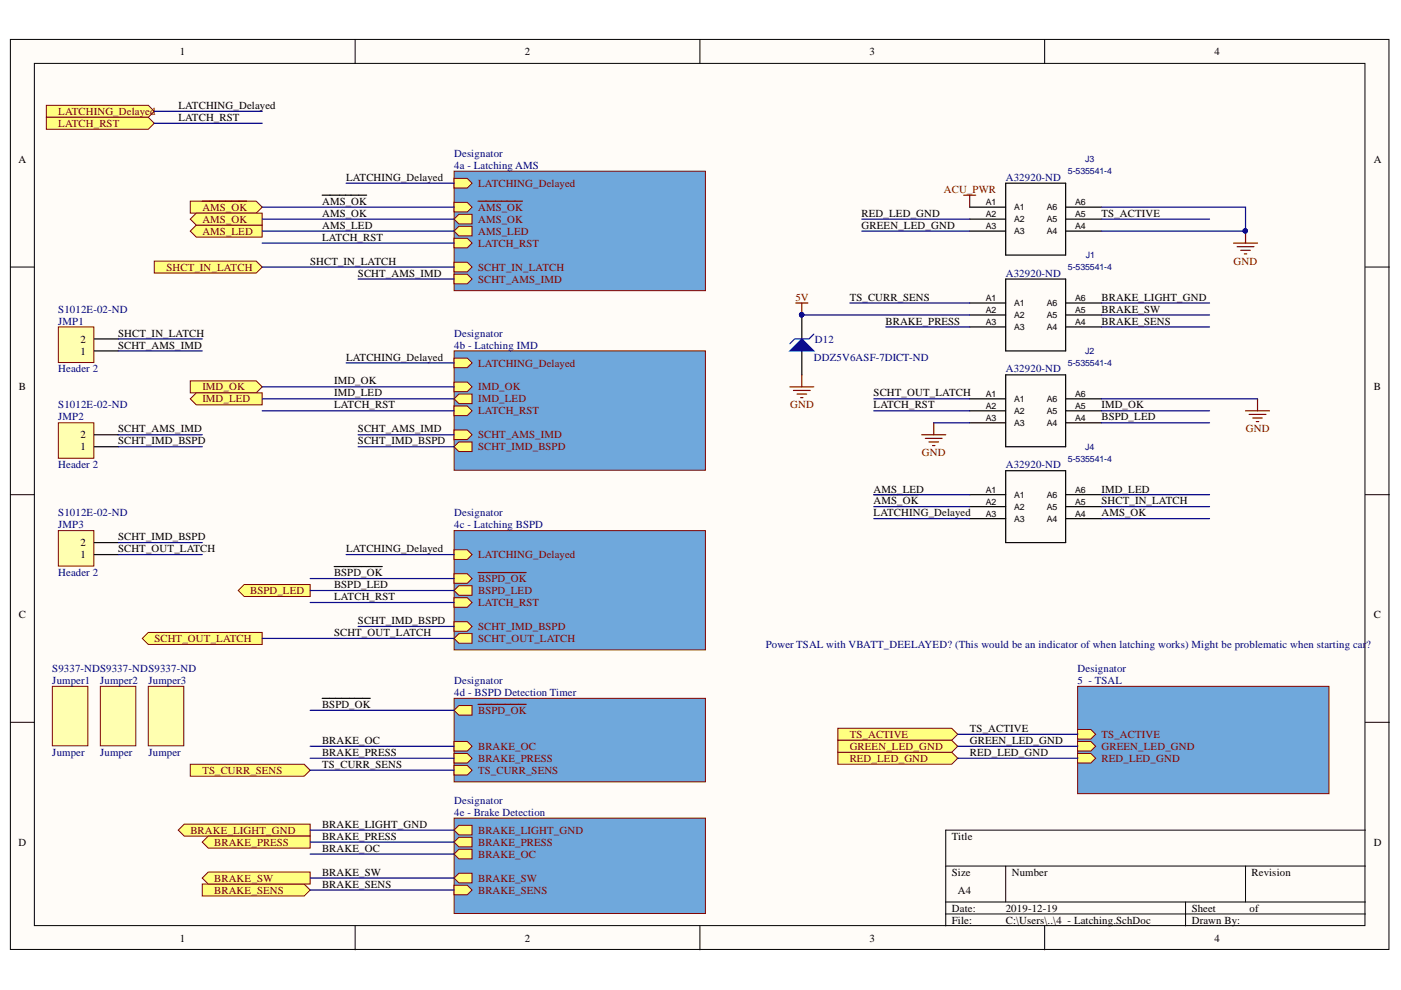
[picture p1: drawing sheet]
<svg xmlns="http://www.w3.org/2000/svg" width="297mm" height="210mm" viewBox="0 0 297 210" stroke-linecap="round" stroke-linejoin="round" font-family="sans-serif">
<defs><g id="words">
<g font-size="2.3">
<text x="38.2" y="11.7">1</text>
<text x="111.3" y="11.7">2</text>
<text x="184.4" y="11.7">3</text>
<text x="257.5" y="11.7">4</text>
<text x="37.8" y="23.1">LATCHING_Delayed</text>
<text x="37.8" y="25.6">LATCH_RST</text>
<text x="3.9" y="34.5">A</text>
<text x="291.2" y="34.5">A</text>
<text x="73.4" y="38.3">LATCHING_Delayed</text>
<text x="68.3" y="43.5">AMS_OK</text>
<text x="68.3" y="46">AMS_OK</text>
<text x="182.7" y="46">RED_LED_GND</text>
<text x="233.5" y="46">TS_ACTIVE</text>
<text x="68.3" y="48.5">AMS_LED</text>
<text x="68.3" y="51.1">LATCH_RST</text>
<text x="182.7" y="48.5">GREEN_LED_GND</text>
<text x="65.7" y="56.1">SHCT_IN_LATCH</text>
<text x="75.9" y="58.7">SCHT_AMS_IMD</text>
<text x="180.1" y="63.8">TS_CURR_SENS</text>
<text x="233.5" y="63.8">BRAKE_LIGHT_GND</text>
<text x="25" y="71.4">SHCT_IN_LATCH</text>
<text x="187.8" y="68.8">BRAKE_PRESS</text>
<text x="233.5" y="66.3">BRAKE_SW</text>
<text x="233.5" y="68.8">BRAKE_SENS</text>
<text x="17.1" y="75.2">1</text>
<text x="17.1" y="72.6">2</text>
<text x="25" y="73.9">SCHT_AMS_IMD</text>
<text x="73.4" y="76.4">LATCHING_Delayed</text>
<text x="4" y="82.8">B</text>
<text x="70.8" y="81.5">IMD_OK</text>
<text x="291.2" y="82.8">B</text>
<text x="70.8" y="86.6">LATCH_RST</text>
<text x="70.8" y="84.1">IMD_LED</text>
<text x="185.2" y="84.1">SCHT_OUT_LATCH</text>
<text x="185.2" y="86.6">LATCH_RST</text>
<text x="233.5" y="89.1">BSPD_LED</text>
<text x="233.5" y="86.6">IMD_OK</text>
<text x="17.1" y="95.5">1</text>
<text x="17.1" y="92.9">2</text>
<text x="25" y="91.7">SCHT_AMS_IMD</text>
<text x="25" y="94.2">SCHT_IMD_BSPD</text>
<text x="75.9" y="94.2">SCHT_IMD_BSPD</text>
<text x="75.9" y="91.7">SCHT_AMS_IMD</text>
<text x="185.2" y="104.4">AMS_LED</text>
<text x="185.2" y="107">AMS_OK</text>
<text x="233.5" y="107">SHCT_IN_LATCH</text>
<text x="233.5" y="104.4">IMD_LED</text>
<text x="185.2" y="109.5">LATCHING_Delayed</text>
<text x="233.5" y="109.5">AMS_OK</text>
<text x="17.1" y="118.4">1</text>
<text x="17.1" y="115.8">2</text>
<text x="25" y="114.6">SCHT_IMD_BSPD</text>
<text x="25" y="117.1">SCHT_OUT_LATCH</text>
<text x="73.4" y="117.1">LATCHING_Delayed</text>
<text x="70.8" y="122.2">BSPD_OK</text>
<text x="70.8" y="124.7">BSPD_LED</text>
<text x="4" y="131.1">C</text>
<text x="70.8" y="127.3">LATCH_RST</text>
<text x="291.2" y="131.1">C</text>
<text x="70.8" y="134.9">SCHT_OUT_LATCH</text>
<text x="75.9" y="132.3">SCHT_IMD_BSPD</text>
<text x="68.3" y="150.1">BSPD_OK</text>
<text x="205.6" y="155.2">TS_ACTIVE</text>
<text x="68.3" y="157.7">BRAKE_OC</text>
<text x="68.3" y="160.2">BRAKE_PRESS</text>
<text x="205.6" y="157.7">GREEN_LED_GND</text>
<text x="205.6" y="160.2">RED_LED_GND</text>
<text x="68.3" y="162.8">TS_CURR_SENS</text>
<text x="3.9" y="179.3">D</text>
<text x="68.3" y="175.5">BRAKE_LIGHT_GND</text>
<text x="68.3" y="178.1">BRAKE_PRESS</text>
<text x="201.8" y="178.1">Title</text>
<text x="291.2" y="179.3">D</text>
<text x="68.3" y="180.6">BRAKE_OC</text>
<text x="68.3" y="185.7">BRAKE_SW</text>
<text x="201.8" y="185.7">Size</text>
<text x="214.5" y="185.7">Number</text>
<text x="265.4" y="185.7">Revision</text>
<text x="68.3" y="188.2">BRAKE_SENS</text>
<text x="203.1" y="189.5">A4</text>
<text x="201.8" y="193.3">Date:</text>
<text x="201.8" y="195.8">File:</text>
<text x="213.2" y="193.3">2019-12-19</text>
<text x="213.2" y="195.8">C:\Users\..\4 - Latching.SchDoc</text>
<text x="252.7" y="193.3">Sheet</text>
<text x="252.7" y="195.8">Drawn By:</text>
<text x="265" y="193.3">of</text>
<text x="38.2" y="199.6">1</text>
<text x="111.3" y="199.6">2</text>
<text x="184.4" y="199.6">3</text>
<text x="257.5" y="199.6">4</text>
</g>
<g font-size="2.3" fill="#800000">
<text x="12.4" y="24.4">LATCHING_Delayed</text>
<text x="12.4" y="26.9">LATCH_RST</text>
<text x="101.4" y="39.6">LATCHING_Delayed</text>
<text x="200.1" y="40.8">ACU_PWR</text>
<text x="42.9" y="44.7">AMS_OK</text>
<text x="42.9" y="47.3">AMS_OK</text>
<text x="101.4" y="44.7">AMS_OK</text>
<text x="101.4" y="47.3">AMS_OK</text>
<text x="42.9" y="49.8">AMS_LED</text>
<text x="101.4" y="49.8">AMS_LED</text>
<text x="101.4" y="52.3">LATCH_RST</text>
<text x="35.3" y="57.4">SHCT_IN_LATCH</text>
<text x="101.4" y="57.4">SCHT_IN_LATCH</text>
<text x="101.4" y="60">SCHT_AMS_IMD</text>
<text x="261.5" y="56.1">GND</text>
<text x="168.6" y="63.8">5V</text>
<text x="101.4" y="77.7">LATCHING_Delayed</text>
<text x="42.9" y="82.8">IMD_OK</text>
<text x="101.4" y="82.8">IMD_OK</text>
<text x="42.9" y="85.3">IMD_LED</text>
<text x="101.4" y="85.3">IMD_LED</text>
<text x="101.4" y="87.9">LATCH_RST</text>
<text x="167.5" y="86.6">GND</text>
<text x="101.4" y="92.9">SCHT_AMS_IMD</text>
<text x="101.4" y="95.5">SCHT_IMD_BSPD</text>
<text x="264.2" y="91.7">GND</text>
<text x="195.5" y="96.7">GND</text>
<text x="101.4" y="118.4">LATCHING_Delayed</text>
<text x="53.1" y="126">BSPD_LED</text>
<text x="101.4" y="126">BSPD_LED</text>
<text x="101.4" y="123.5">BSPD_OK</text>
<text x="101.4" y="128.5">LATCH_RST</text>
<text x="32.7" y="136.1">SCHT_OUT_LATCH</text>
<text x="101.4" y="133.6">SCHT_IMD_BSPD</text>
<text x="101.4" y="136.1">SCHT_OUT_LATCH</text>
<text x="101.4" y="151.4">BSPD_OK</text>
<text x="101.4" y="161.5">BRAKE_PRESS</text>
<text x="101.4" y="159">BRAKE_OC</text>
<text x="180.1" y="156.4">TS_ACTIVE</text>
<text x="180.1" y="161.5">RED_LED_GND</text>
<text x="180.1" y="159">GREEN_LED_GND</text>
<text x="233.5" y="156.4">TS_ACTIVE</text>
<text x="233.5" y="159">GREEN_LED_GND</text>
<text x="233.5" y="161.5">RED_LED_GND</text>
<text x="42.9" y="164.1">TS_CURR_SENS</text>
<text x="101.4" y="164.1">TS_CURR_SENS</text>
<text x="40.4" y="176.8">BRAKE_LIGHT_GND</text>
<text x="45.4" y="179.3">BRAKE_PRESS</text>
<text x="101.4" y="176.8">BRAKE_LIGHT_GND</text>
<text x="101.4" y="179.3">BRAKE_PRESS</text>
<text x="101.4" y="181.9">BRAKE_OC</text>
<text x="45.4" y="189.5">BRAKE_SENS</text>
<text x="45.4" y="186.9">BRAKE_SW</text>
<text x="101.4" y="189.5">BRAKE_SENS</text>
<text x="101.4" y="186.9">BRAKE_SW</text>
</g>
<g font-size="2.3" fill="#000080">
<text x="96.3" y="33.2">Designator</text>
<text x="96.3" y="35.8">4a - Latching AMS</text>
<text x="213.2" y="38.3">A32920-ND</text>
<text x="213.2" y="58.7">A32920-ND</text>
<text x="12.4" y="66.3">S1012E-02-ND</text>
<text x="12.4" y="68.8">JMP1</text>
<text x="96.3" y="71.4">Designator</text>
<text x="96.3" y="73.9">4b - Latching IMD</text>
<text x="172.5" y="76.4">DDZ5V6ASF-7DICT-ND</text>
<text x="172.8" y="72.6">D12</text>
<text x="12.4" y="79">Header 2</text>
<text x="213.2" y="79">A32920-ND</text>
<text x="12.4" y="86.6">S1012E-02-ND</text>
<text x="12.4" y="89.1">JMP2</text>
<text x="12.4" y="99.3">Header 2</text>
<text x="213.2" y="99.3">A32920-ND</text>
<text x="12.4" y="109.5">S1012E-02-ND</text>
<text x="12.4" y="112">JMP3</text>
<text x="96.3" y="109.5">Designator</text>
<text x="96.3" y="112">4c - Latching BSPD</text>
<text x="12.4" y="122.2">Header 2</text>
<text x="162.4" y="137.4">Power TSAL with VBATT_DEELAYED? (This would be an indicator of when latching works) Might be problematic when starting car?</text>
<text x="11.1" y="142.5">S9337-NDS9337-NDS9337-ND</text>
<text x="228.5" y="142.5">Designator</text>
<text x="11.1" y="145">Jumper1</text>
<text x="21.2" y="145">Jumper2</text>
<text x="31.5" y="145">Jumper3</text>
<text x="96.3" y="145">Designator</text>
<text x="96.3" y="147.5">4d - BSPD Detection Timer</text>
<text x="228.5" y="145">5 - TSAL</text>
<text x="11.1" y="160.2">Jumper</text>
<text x="21.2" y="160.2">Jumper</text>
<text x="31.5" y="160.2">Jumper</text>
<text x="96.3" y="170.5">Designator</text>
<text x="96.3" y="173">4e - Brake Detection</text>
</g>
<g font-size="1.9" fill="#000080">
<text x="230.1" y="34.4">J3</text>
<text x="226.4" y="37">5-535541-4</text>
<text x="226.4" y="57.2">5-535541-4</text>
<text x="230.2" y="54.7">J1</text>
<text x="226.4" y="77.5">5-535541-4</text>
<text x="230.1" y="75">J2</text>
<text x="230.1" y="95.4">J4</text>
<text x="226.4" y="97.9">5-535541-4</text>
</g>
<g font-size="1.9">
<text x="209" y="46.1">A2</text>
<text x="209" y="43.6">A1</text>
<text x="215" y="47.1">A2</text>
<text x="215" y="44.6">A1</text>
<text x="221.9" y="44.6">A6</text>
<text x="221.9" y="47.1">A5</text>
<text x="228" y="43.6">A6</text>
<text x="228" y="46.1">A5</text>
<text x="209" y="48.6">A3</text>
<text x="215" y="49.6">A3</text>
<text x="221.9" y="49.6">A4</text>
<text x="228" y="48.6">A4</text>
<text x="209" y="63.8">A1</text>
<text x="215" y="64.9">A1</text>
<text x="221.9" y="64.9">A6</text>
<text x="228" y="63.8">A6</text>
<text x="209" y="68.9">A3</text>
<text x="209" y="66.4">A2</text>
<text x="215" y="69.9">A3</text>
<text x="215" y="67.4">A2</text>
<text x="221.9" y="67.4">A5</text>
<text x="221.9" y="69.9">A4</text>
<text x="228" y="66.4">A5</text>
<text x="228" y="68.9">A4</text>
<text x="209" y="89.3">A3</text>
<text x="209" y="86.8">A2</text>
<text x="209" y="84.1">A1</text>
<text x="215" y="87.8">A2</text>
<text x="215" y="85.2">A1</text>
<text x="221.9" y="85.2">A6</text>
<text x="221.9" y="87.8">A5</text>
<text x="228" y="84.1">A6</text>
<text x="228" y="86.8">A5</text>
<text x="228" y="89.3">A4</text>
<text x="215" y="90.3">A3</text>
<text x="221.9" y="90.3">A4</text>
<text x="209" y="107">A2</text>
<text x="209" y="104.5">A1</text>
<text x="215" y="105.5">A1</text>
<text x="221.9" y="105.5">A6</text>
<text x="228" y="104.5">A6</text>
<text x="228" y="107">A5</text>
<text x="209" y="109.6">A3</text>
<text x="215" y="110.6">A3</text>
<text x="215" y="108.1">A2</text>
<text x="221.9" y="108.1">A5</text>
<text x="221.9" y="110.6">A4</text>
<text x="228" y="109.6">A4</text>
</g>
</g></defs>
<g fill="#fffcf8" stroke="#000" stroke-width=".21">
<path d="M2.2 8.4h292.3v192.9h-292.3z"/>
<path d="M7.3 13.4h282.1v182.9h-282.1z"/>
</g>
<g fill="none" stroke="#000" stroke-width=".21">
<path d="M75.3 8.4v5M148.4 8.4v5M221.5 8.4v5M2.2 56.6h5.1M289.5 56.6h5.1M2.2 104.9h5.1M289.5 104.9h5.1M2.2 153.1h5.1M289.5 153.1h5.1M289.5 176h-89v20.3M75.3 196.3v5.1M148.4 196.3v5.1"/>
<path d="M200.5 183.6h89M200.5 191.2h89M200.5 193.8h89M213.2 183.6v7.6M221.5 196.3v5.1M251.4 191.2v5.1M264.1 183.6v7.6"/>
</g>
<g fill="#ffff80" stroke="#800000" stroke-width=".21">
<path d="M40.3 49l1.3-1.3h14v2.6h-14z" fill-rule="evenodd"/>
<path d="M9.8 22.3h21.6l1.3 1.3-1.3 1.3h-21.6z" fill-rule="evenodd"/>
<path d="M32.7 55.4h21.6l1.3 1.2-1.3 1.3h-21.6z" fill-rule="evenodd"/>
<path d="M30.2 135.4l1.2-1.3h24.2v2.5h-24.2z" fill-rule="evenodd"/>
</g>
<path d="M96.3 74.4h53.3v25.3h-53.3z" fill="#6fa8dc" stroke="#800000" stroke-width=".21"/>
<path d="M96.3 75.9h2.8l1 1-1 1.1h-2.8z" fill-rule="evenodd" fill="#ffff80"/>
<path d="M96.3 75.9h2.8l1 1-1 1.1h-2.8z" fill="none" stroke="#800000" stroke-width=".21"/>
<path d="M96.3 84.6l1-1.1h2.8v2.1h-2.8z" fill-rule="evenodd" fill="#ffff80"/>
<path d="M96.3 84.6l1-1.1h2.8v2.1h-2.8z" fill="none" stroke="#800000" stroke-width=".21"/>
<path d="M96.3 86.1h2.8l1 1-1 1h-2.8z" fill-rule="evenodd" fill="#ffff80"/>
<path d="M96.3 86.1h2.8l1 1-1 1h-2.8z" fill="none" stroke="#800000" stroke-width=".21"/>
<path d="M96.3 91.2h2.8l1 1-1 1h-2.8z" fill-rule="evenodd" fill="#ffff80"/>
<path d="M96.3 91.2h2.8l1 1-1 1h-2.8z" fill="none" stroke="#800000" stroke-width=".21"/>
<path d="M96.3 94.7l1-1h2.8v2h-2.8z" fill-rule="evenodd" fill="#ffff80"/>
<path d="M96.3 94.7l1-1h2.8v2h-2.8z" fill="none" stroke="#800000" stroke-width=".21"/>
<path d="M96.3 81h2.8l1 1-1 1h-2.8z" fill-rule="evenodd" fill="#ffff80"/>
<path d="M96.3 81h2.8l1 1-1 1h-2.8z" fill="none" stroke="#800000" stroke-width=".21"/>
<path d="M96.3 112.5h53.3v25.3h-53.3z" fill="#6fa8dc" stroke="#800000" stroke-width=".21"/>
<path d="M96.3 116.6h2.8l1 1-1 1h-2.8z" fill-rule="evenodd" fill="#ffff80"/>
<path d="M96.3 116.6h2.8l1 1-1 1h-2.8z" fill="none" stroke="#800000" stroke-width=".21"/>
<path d="M96.3 125.2l1-1h2.8v2h-2.8z" fill-rule="evenodd" fill="#ffff80"/>
<path d="M96.3 125.2l1-1h2.8v2h-2.8z" fill="none" stroke="#800000" stroke-width=".21"/>
<path d="M96.3 126.7h2.8l1 1-1 1.1h-2.8z" fill-rule="evenodd" fill="#ffff80"/>
<path d="M96.3 126.7h2.8l1 1-1 1.1h-2.8z" fill="none" stroke="#800000" stroke-width=".21"/>
<path d="M96.3 131.8h2.8l1 1-1 1h-2.8z" fill-rule="evenodd" fill="#ffff80"/>
<path d="M96.3 131.8h2.8l1 1-1 1h-2.8z" fill="none" stroke="#800000" stroke-width=".21"/>
<path d="M96.3 135.4l1-1.1h2.8v2.1h-2.8z" fill-rule="evenodd" fill="#ffff80"/>
<path d="M96.3 135.4l1-1.1h2.8v2.1h-2.8z" fill="none" stroke="#800000" stroke-width=".21"/>
<path d="M96.3 121.6h2.8l1 1.1-1 1h-2.8z" fill-rule="evenodd" fill="#ffff80"/>
<path d="M96.3 121.6h2.8l1 1.1-1 1h-2.8z" fill="none" stroke="#800000" stroke-width=".21"/>
<path d="M101.4 121.4h10.2" fill="none" stroke="#800000" stroke-width=".25"/>
<g fill="#ffff80" stroke="#800000" stroke-width=".21">
<path d="M40.3 80.8h14l1.3 1.2-1.3 1.3h-14z" fill-rule="evenodd"/>
<path d="M40.3 42.7h14l1.3 1.2-1.3 1.3h-14z" fill-rule="evenodd"/>
</g>
<path d="M42.9 42.7h9.4" fill="none" stroke="#800000" stroke-width=".25"/>
<path d="M68.3 41.4h9.4M70.8 120.1h10.2" fill="none" stroke="#000" stroke-width=".25"/>
<path d="M96.3 36.3h53.3v25.3h-53.3z" fill="#6fa8dc" stroke="#800000" stroke-width=".21"/>
<path d="M96.3 37.8h2.8l1 1-1 1.1h-2.8z" fill-rule="evenodd" fill="#ffff80"/>
<path d="M96.3 37.8h2.8l1 1-1 1.1h-2.8z" fill="none" stroke="#800000" stroke-width=".21"/>
<path d="M96.3 42.9h2.8l1 1-1 1h-2.8z" fill-rule="evenodd" fill="#ffff80"/>
<path d="M96.3 42.9h2.8l1 1-1 1h-2.8z" fill="none" stroke="#800000" stroke-width=".21"/>
<path d="M101.4 42.7h9.4" fill="none" stroke="#800000" stroke-width=".25"/>
<path d="M96.3 49l1-1h2.8v2h-2.8z" fill-rule="evenodd" fill="#ffff80"/>
<path d="M96.3 49l1-1h2.8v2h-2.8z" fill="none" stroke="#800000" stroke-width=".21"/>
<path d="M96.3 50.5h2.8l1 1-1 1.1h-2.8z" fill-rule="evenodd" fill="#ffff80"/>
<path d="M96.3 50.5h2.8l1 1-1 1.1h-2.8z" fill="none" stroke="#800000" stroke-width=".21"/>
<path d="M96.3 55.6h2.8l1 1-1 1h-2.8z" fill-rule="evenodd" fill="#ffff80"/>
<path d="M96.3 55.6h2.8l1 1-1 1h-2.8z" fill="none" stroke="#800000" stroke-width=".21"/>
<path d="M96.3 58.1h2.8l1 1.1-1 1h-2.8z" fill-rule="evenodd" fill="#ffff80"/>
<path d="M96.3 58.1h2.8l1 1.1-1 1h-2.8z" fill="none" stroke="#800000" stroke-width=".21"/>
<path d="M96.3 46.5l1-1.1h2.8v2.1h-2.8z" fill-rule="evenodd" fill="#ffff80"/>
<path d="M96.3 46.5l1-1.1h2.8v2.1h-2.8z" fill="none" stroke="#800000" stroke-width=".21"/>
<g fill="#ffff80" stroke="#800000" stroke-width=".21">
<path d="M9.8 24.9h21.6l1.3 1.2-1.3 1.3h-21.6z" fill-rule="evenodd"/>
<path d="M40.3 84.6l1.3-1.3h14v2.5h-14z" fill-rule="evenodd"/>
</g>
<path d="M228.5 145.5h53.3v22.8h-53.3z" fill="#6fa8dc" stroke="#800000" stroke-width=".21"/>
<path d="M228.5 154.7h2.8l1 1-1 1h-2.8z" fill-rule="evenodd" fill="#ffff80"/>
<path d="M228.5 154.7h2.8l1 1-1 1h-2.8z" fill="none" stroke="#800000" stroke-width=".21"/>
<path d="M228.5 157.2h2.8l1 1-1 1h-2.8z" fill-rule="evenodd" fill="#ffff80"/>
<path d="M228.5 157.2h2.8l1 1-1 1h-2.8z" fill="none" stroke="#800000" stroke-width=".21"/>
<path d="M228.5 159.7h2.8l1 1.1-1 1h-2.8z" fill-rule="evenodd" fill="#ffff80"/>
<path d="M228.5 159.7h2.8l1 1.1-1 1h-2.8z" fill="none" stroke="#800000" stroke-width=".21"/>
<g fill="#ffff80" stroke="#800000" stroke-width=".21">
<path d="M177.6 154.4h24.2l1.3 1.3-1.3 1.3h-24.2z" fill-rule="evenodd"/>
<path d="M177.6 159.5h24.2l1.3 1.3-1.3 1.2h-24.2z" fill-rule="evenodd"/>
<path d="M177.6 157h24.2l1.3 1.2-1.3 1.3h-24.2z" fill-rule="evenodd"/>
</g>
<path d="M204.3 41.4h2.6M205.6 41.4v2.5" fill="none" stroke="#800000" stroke-width=".25"/>
<path d="M96.3 148.1h53.3v17.7h-53.3z" fill="#6fa8dc" stroke="#800000" stroke-width=".21"/>
<path d="M96.3 150.6l1-1h2.8v2h-2.8z" fill-rule="evenodd" fill="#ffff80"/>
<path d="M96.3 150.6l1-1h2.8v2h-2.8z" fill="none" stroke="#800000" stroke-width=".21"/>
<path d="M101.4 149.3h10.2" fill="none" stroke="#800000" stroke-width=".25"/>
<path d="M96.3 162.3h2.8l1 1-1 1h-2.8z" fill-rule="evenodd" fill="#ffff80"/>
<path d="M96.3 162.3h2.8l1 1-1 1h-2.8z" fill="none" stroke="#800000" stroke-width=".21"/>
<path d="M96.3 159.7h2.8l1 1.1-1 1h-2.8z" fill-rule="evenodd" fill="#ffff80"/>
<path d="M96.3 159.7h2.8l1 1.1-1 1h-2.8z" fill="none" stroke="#800000" stroke-width=".21"/>
<path d="M96.3 157.2h2.8l1 1-1 1h-2.8z" fill-rule="evenodd" fill="#ffff80"/>
<path d="M96.3 157.2h2.8l1 1-1 1h-2.8z" fill="none" stroke="#800000" stroke-width=".21"/>
<g fill="none" stroke="#000" stroke-width=".25">
<path d="M213.2 59.2h12.7v15.2h-12.7zM205.6 64.2h7.6M205.6 66.8h7.6M205.6 69.3h7.6M225.9 64.2h7.7M225.9 66.8h7.7M225.9 69.3h7.7M213.2 99.8h12.7v15.2h-12.7zM185.3 104.9h9.4M205.6 104.9h7.6M205.6 107.4h7.6M205.6 110h7.6"/>
<path d="M225.9 104.9h7.7M225.9 107.4h7.7M225.9 110h7.7M68.3 148.1h10.2"/>
</g>
<g fill="#ffff80" stroke="#800000" stroke-width=".21">
<path d="M40.3 46.5l1.3-1.3h14v2.5h-14z" fill-rule="evenodd"/>
<path d="M50.5 125.2l1.3-1.3h14v2.6h-14z" fill-rule="evenodd"/>
<path d="M40.3 162h24.2l1.3 1.3-1.3 1.3h-24.2z" fill-rule="evenodd"/>
</g>
<path d="M12.4 69.3h7.5v7.6h-7.5z" fill="#ffffb0" stroke="#800000" stroke-width=".21"/>
<path d="M20 74.4h5.1M20 71.9h5.1" fill="none" stroke="#000" stroke-width=".25"/>
<path d="M12.4 89.6h7.5v7.6h-7.5z" fill="#ffffb0" stroke="#800000" stroke-width=".21"/>
<path d="M20 94.7h5.1M20 92.2h5.1" fill="none" stroke="#000" stroke-width=".25"/>
<path d="M12.4 112.5h7.5v7.5h-7.5z" fill="#ffffb0" stroke="#800000" stroke-width=".21"/>
<g fill="none" stroke="#000" stroke-width=".25">
<path d="M213.2 38.8h12.7v15.3h-12.7zM205.6 43.9h7.6M205.6 46.5h7.6M205.6 49h7.6M225.9 43.9h7.7M225.9 46.5h7.7M225.9 49h7.7M213.2 79.5h12.7v15.2h-12.7zM205.6 84.6h7.6M205.6 87.1h7.6M205.6 89.6h7.6M225.9 84.6h7.7"/>
<path d="M225.9 87.1h7.7M225.9 89.6h7.7M20 117.6h5.1M20 115h5.1"/>
</g>
<g fill="none" stroke="#800000" stroke-width=".25">
<path d="M261.5 51.5h5.1M262.3 52.3h3.6M263.1 53.1h2M263.8 53.8h.5M264.1 49v2.5M195.4 92.2h5.1M196.2 92.9h3.6M197 93.7h2M197.7 94.5h.5M198 89.6v2.6M264.1 87.1h5.1M264.8 87.9h3.6"/>
<path d="M265.6 88.6h2M266.4 89.4h.5M266.6 84.6v2.5"/>
</g>
<circle cx="264" cy="49" r=".46" fill="#000080" stroke="#000080" stroke-width=".21"/>
<g fill="#ffffb0" stroke="#800000" stroke-width=".21">
<path d="M11.1 145.5h7.5v12.6h-7.5z"/>
<path d="M21.3 145.5h7.5v12.6h-7.5z"/>
<path d="M31.4 145.5h7.6v12.6h-7.6z"/>
</g>
<path d="M96.3 173.5h53.3v20.2h-53.3z" fill="#6fa8dc" stroke="#800000" stroke-width=".21"/>
<path d="M96.3 176l1-1h2.8v2h-2.8z" fill-rule="evenodd" fill="#ffff80"/>
<path d="M96.3 176l1-1h2.8v2h-2.8z" fill="none" stroke="#800000" stroke-width=".21"/>
<path d="M96.3 178.5l1-1h2.8v2.1h-2.8z" fill-rule="evenodd" fill="#ffff80"/>
<path d="M96.3 178.5l1-1h2.8v2.1h-2.8z" fill="none" stroke="#800000" stroke-width=".21"/>
<path d="M96.3 187.7h2.8l1 1-1 1h-2.8z" fill-rule="evenodd" fill="#ffff80"/>
<path d="M96.3 187.7h2.8l1 1-1 1h-2.8z" fill="none" stroke="#800000" stroke-width=".21"/>
<path d="M96.3 181.1l1-1h2.8v2h-2.8z" fill-rule="evenodd" fill="#ffff80"/>
<path d="M96.3 181.1l1-1h2.8v2h-2.8z" fill="none" stroke="#800000" stroke-width=".21"/>
<path d="M96.3 186.2l1-1h2.8v2h-2.8z" fill-rule="evenodd" fill="#ffff80"/>
<path d="M96.3 186.2l1-1h2.8v2h-2.8z" fill="none" stroke="#800000" stroke-width=".21"/>
<g fill="#ffff80" stroke="#800000" stroke-width=".21">
<path d="M37.8 176l1.3-1.3h26.7v2.6h-26.7z" fill-rule="evenodd"/>
<path d="M42.9 178.5l1.3-1.2h21.6v2.5h-21.6z" fill-rule="evenodd"/>
<path d="M42.9 187.4h21.6l1.3 1.3-1.3 1.3h-21.6z" fill-rule="evenodd"/>
</g>
<g fill="none" stroke="#000080" stroke-width=".25">
<path d="M32.7 23.6h22.9M32.7 26.1h22.9M73.4 38.8h22.9M55.6 56.6h40.7M55.6 49h40.7M55.6 51.5h40.7M55.6 43.9h40.7M55.6 46.5h40.7M75.9 59.2h20.4M182.7 49h22.9M182.7 46.5h22.9M233.6 43.9h30.5v5.1h-30.5"/>
<path d="M233.6 46.5h22.8M25.1 71.9h17.8M25.1 74.4h17.8M73.4 76.9h22.9M180.2 64.2h25.4M187.8 69.3h17.8M233.6 66.8h22.8M233.6 64.2h22.8M233.6 69.3h22.8M25.1 94.7h17.8M25.1 92.2h17.8M55.6 84.6h40.7"/>
<path d="M55.6 87.1h40.7M55.6 82h40.7M75.9 94.7h20.4M75.9 92.2h20.4M185.3 84.6h20.3M185.3 87.1h20.3M198 89.6h7.6M233.6 84.6h33M233.6 87.1h22.8M233.6 89.6h22.8M25.1 117.6h17.8M25.1 115h17.8"/>
<path d="M73.4 117.6h22.9M185.3 104.9h20.3M185.3 107.4h20.3M185.3 110h20.3M233.6 104.9h22.8M233.6 107.4h22.8M233.6 110h22.8M55.6 135.4h40.7M65.8 125.2h30.5M65.8 127.7h30.5M65.8 122.7h30.5M75.9 132.8h20.4"/>
<path d="M65.8 158.2h30.5M65.8 150.6h30.5M203.1 155.7h25.4M203.1 158.2h25.4M65.8 160.8h30.5M65.8 163.3h30.5M65.8 176h30.5M65.8 178.5h30.5M203.1 160.8h25.4M65.8 181.1h30.5M65.8 188.7h30.5"/>
</g>
<circle cx="264" cy="49" r=".46" fill="#000080" stroke="#000080" stroke-width=".21"/>
<path d="M42.9 186.2l1.3-1.3h21.6v2.5h-21.6z" fill-rule="evenodd" fill="#ffff80" stroke="#800000" stroke-width=".21"/>
<path d="M65.8 186.2h30.5" fill="none" stroke="#000080" stroke-width=".25"/>
<path d="M170 66.8v5.1M170 74.4v5.1" fill="none" stroke="#000" stroke-width=".25"/>
<circle cx="170" cy="66.7" r=".46" fill="#000080" stroke="#000080" stroke-width=".21"/>
<path d="M167.5 74.4l2.5-2.5 2.5 2.5z" fill="#00f"/>
<path d="M167.5 74.4l2.5-2.5 2.5 2.5zM172.5 70.8l-1 1.1h-3l-1 1" fill="none" stroke="#00f" stroke-width=".25"/>
<circle cx="170" cy="66.7" r=".46" fill="#000080" stroke="#000080" stroke-width=".21"/>
<path d="M170 66.8h35.6" fill="none" stroke="#000080" stroke-width=".25"/>
<path d="M168.7 64.2h2.6M170 64.2v2.6M170 79.5v2.5M167.5 82h5M168.2 82.8h3.6M169 83.5h2M169.7 84.3h.6" fill="none" stroke="#800000" stroke-width=".25"/>
<use href="#words"/>
</svg>
